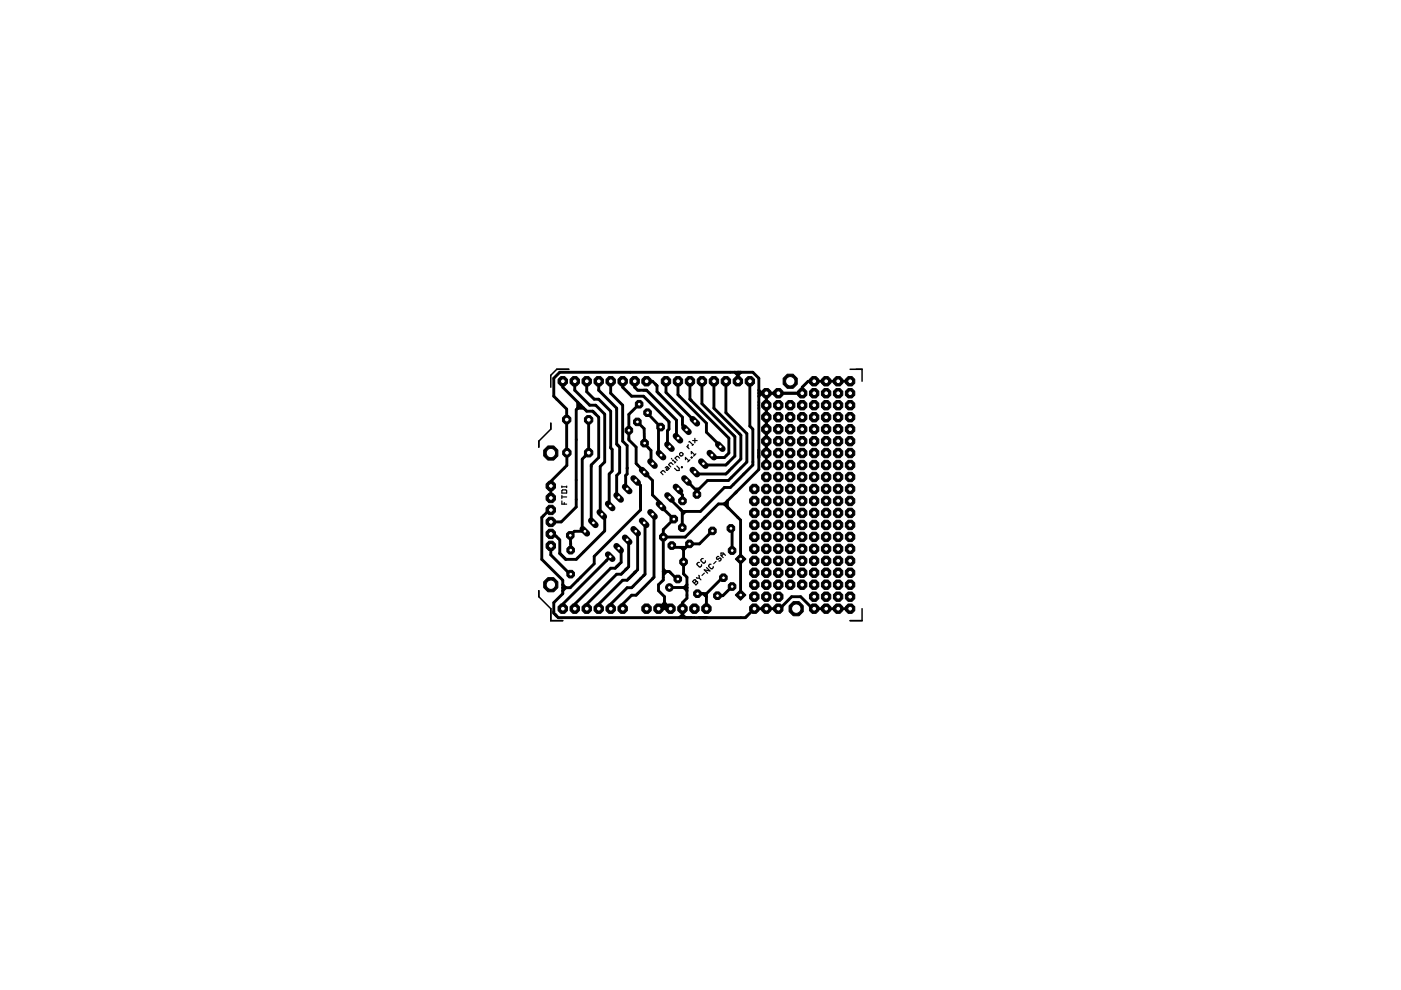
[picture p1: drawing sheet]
<svg xmlns="http://www.w3.org/2000/svg" width="297mm" height="210mm" viewBox="0 0 297 210" stroke-linecap="round" stroke-linejoin="round" font-family="sans-serif">
<g fill="none" stroke="#000" stroke-width=".25">
<path d="M141.6 99.1l-.3 .4v.2h.2l.4-.4-.4-.3-.5 .2M142.3 97.2l.2 .1M142.6 97.7l.1-.1 .5 .4M142.7 98.5l-.4-.4h-.2l-.3 .4 .4 .5M143.3 97.9l-.3 .3M143.5 98.8l.5 .5v.5h-.5l-.5-.5M144.1 96.2l.4-.3 .3 .3v.2l-.5 .3-.2-.3zM144.1 97.1l-.4-.3h-.2l-.4 .3 .5 .5M144.6 98.9l.1 .2-.1 .1zM145.3 97.5v-.5l.7 .7M145.6 94.7l.5 .4M146 94.3l-.2 .6"/>
<path d="M146 93.7l.2-.1 .7 .7M146.3 97.5l-.5 .4M146.6 96.2v-.5l.7 .8M146.6 96.9l.2 .1-.2 .1-.1-.1zM146.9 93.4h.9M147 94.2l-.2 .2M147.3 92.9v1M147.5 96.2l-.5 .5M119.1 106.2v.7h1M119.1 103v.4M119.1 104l.2-.1h.7l.1 .1v.5h-1zM119.1 105v.7"/>
<path d="M119.1 105.4h1M119.1 103.2h1M119.6 106.6v.3M120.1 103v.4M141.1 100.2l-.4-.4h-.2l-.4 .4 .5 .4M148.3 119.3h-.3l-.2 .4 .5 .5 .4-.2v-.3M149.1 118.4h-.3l-.2 .5 .5 .5 .5-.3v-.2M150.7 119.6h-.2l-.2 .5 .4 .5 .5-.2v-.3M151.8 119l-.5 .5M152.4 118h-.3l-.2 .2 .1 .4 .5-.3 .4 .1v.3l-.5 .2M153.5 117.4l-.5 .5M153.8 117.8l-.5-.5h-.4v.5l.4 .4"/>
<path d="M147.2 122.9h.2l.2 .4 .3 .1v.3l-.3 .3-.8-.7zM147.6 123.3l-.4 .4M147.7 122.5l.6 .1M148.1 122l.2 .6M148.3 122.6l.3 .3M149.3 121.5l-.5 .5M149.8 120.3l.7 .8-1.2-.3 .7 .7"/>
</g>
<g fill="none" stroke="#000" stroke-width=".61">
<path d="M155.8 78.9l.6 .7 .7-.7M156.4 78.9v1.9M119.3 80.8v1.3l3.8 3.8M120.1 95.9l.1 .1M121.9 80.8v1.9l3.1 3.2h1.3l1.9 1.9v10.2l-.9 .9v9.5l.3 .4v.3h-.4l1 .9v2.6l-6 6h-2.2l-1.3-1.3v-2.8l-1.3-1.3h-.6M122.5 85.3v1.3h1.3M123.1 85.9l1.3 1.3h1.3l1.2 1.3v8.5l-1.6 1.6v11.7l.5 .5M123.1 85.9l-.9 1v20.6l-3.2 3.2h-2.2M124.4 80.8v2.3l1.6 1.5h.9l2.6 2.6v7.8l.3 .3v4.6l-.6 .6v6.3l.2 .5M124.8 89v7l-1.4 1.3v14.8l.6 .5h-2.2l-.9 .9 .1 3.1M126.9 80.8v1.9l3.8 3.9v7.6l.7 .6v5.4l-.7 .6v4.5l.5 .2M129.5 80.8v2.6l2.5 2.5v7.6l1 1v6l-.3 .3v2.6l.3 .3"/>
<path d="M132 80.8v1.3l1.9 1.9h2.5l5.4 5.4v1.6l-.3 .3v3.2l.4 .2M133 99.3h.1M134.6 80.8v1.3l.6 .6h1.9l6.3 6.4v3.5l.3 .3M135.1 89.5l1.5 1.4 .1 3.1 1.3 1.5v2.5l.3 .3M135.5 85.7l-2.2 2.2v5.4l1.6 1.5v3.5l3.4 3.6v3l1.8 1.8v.7l2.8 2.7-2.3 2.2v10.7l-1 1v1.2l1.3 1.3v1.9M137.1 80.8h1.2l1 1v1.3l5.4 5.4v1.5l.6 .7v.3l.2 .1M137.3 87.5l2.8 3.1-.5 .4v5.1l.5 .4M141.2 80.8v2.4l6.1 6.1M143.7 80.8v2.9l6.1 6v1.9l2.9 3.1M146.3 80.8v3.8l8.2 8.3v3.2l-.9 .9h-2.2l-.5-.5M148.8 80.8v4.8l7 7v4.1l-1.9 1.9h-4.4l-.4-.3M151.4 80.8v5.8l5.7 5.7v5l-3.2 3.2h-6l-.6-.4"/>
<path d="M153.9 80.8v6.7l4.4 4.4v6.1l-3.9 3.9h-4.4l-2.2 2.2M159 80.8v9.6l.6 .6v7.6l-4.7 4.8h-1.3l-5.1 5h-3.8M160.9 82.7l.6 .7-.6 .6M162.5 83.4v15.2M180.2 80.8h-8.9l-1.2 1.3v1.3h-9.2M116.8 108.1h-.3l-1.6 1.6v8.9l4.4 4.4v2.9l-1.9 1.9v2.2l1 1h39.6l1.9-1.9h5.8v-.4l2.2-2.2h1.9l2.5 2.6h7.9M116.8 115.7v1.9l4.2 4.1M116.8 105.6v-3.5l3.4-3.4-.1-12-2.7-2.7v-3.8l1.3-1.3h40.9l1.3 1.3v19.3l-7.3 7.3M128.5 118.9l-9.2 9.2v1M128.5 118.9h.1M129.4 118l-.9 .9M131.2 116.2l.5 .5v2.5l-1.3 1.3h-.9l-7.6 7.6v1"/>
<path d="M133 114.4l.3 .4v5.4l-1.6 1.6h-1l-6.3 6.3v1M133 103.7h.1M134.8 112.6l.4 .3v7.9l-2.2 2.2h-1l-5.1 5.1v1M134.8 101.9l1 1v5.2l-9.8 9.9v1.5l-5.1 5.1h-1.6M136.6 110.8l.2 .5v10.5l-2.9 2.8h-.9l-3.5 3.5v1M138.3 109.1l.4 .3v13l-.4 .3M141.9 105.5v.2l2.3 2.2M142.4 115.7l.4 .4h2.5M143.7 103.7v.3l1 .9v1.3M144.2 107.9l.5 .5M144.2 107.9l.5 .5v3.5M144.4 116.1l.5 .5"/>
<path d="M144.7 108.4l.2 .2M144.9 116.6v5.1l.7 .7v4.4l-.9 1v3.2M145.3 108.4l-.6 .7M145.5 101.9l2.3 2.2M147.6 103.7h.6M147.8 104.1v.7M151 112.6l-2.7 2.7h-2.1l-1.3 1.3M153.6 106.8l3.4 3.5v15.9M153.6 106.8h-1.3l-7 7.1h-4.7M154.2 106.2v1.3M155 112l.2 .3v4.4M119.3 124l.7 .6-.7 .6"/>
<path d="M136.6 122l-.2 .1M138.3 122.7l-3.4 3.5h-1l-1.9 1.9v1M138.3 122.7h.1M140.3 128.4l.6-.6 1.3 1.3h-2.6M140.6 121.2h1.3l1.6 1.6h.2M140.9 128.4l-.6 .7v-.4l-.4-.3h1.9v.3M140.9 128.4l.6 .7M141.9 124.6h3.7M144.1 131l.6-.7 .6 .7M145.6 124l-.6 .6 .6 .6M147.9 125.9h1.9v3.2M149.1 125.9l.7 .6"/>
<path d="M153.4 122.5h-.2l-3.7 3.7M155.2 124.4l-1.9 1.9h-1.2"/>
</g>
<path d="M120.6 78.3h-2.6l-1.2 1.3v2.5M180.2 78.3h2.6v2.5M116.8 89.7v1.3l-2.6 2.5v1.3M114.2 125.2v1.3l2.6 2.6v2.5h2.5M182.8 129.1v2.5h-2.6" fill="none" stroke="#000" stroke-width=".32"/>
<path d="M141.2 121.1l-.6-.6v1.6l.9-1" fill="none" stroke="#000" stroke-width=".42"/>
<path d="M123.5 112.2l1 .9" fill="none" stroke="#000" stroke-width="1.3"/>
<circle cx="124" cy="112.6" r=".4" fill="#fff" stroke="#000" stroke-width=".21"/>
<path d="M125.3 110.4l1 .9" fill="none" stroke="#000" stroke-width="1.3"/>
<circle cx="125.8" cy="110.8" r=".4" fill="#fff" stroke="#000" stroke-width=".21"/>
<path d="M127.1 108.6l1 .9" fill="none" stroke="#000" stroke-width="1.3"/>
<circle cx="127.6" cy="109.1" r=".4" fill="#fff" stroke="#000" stroke-width=".21"/>
<path d="M128.9 106.8l.9 .9" fill="none" stroke="#000" stroke-width="1.3"/>
<circle cx="129.4" cy="107.3" r=".4" fill="#fff" stroke="#000" stroke-width=".21"/>
<path d="M130.7 105l.9 .9" fill="none" stroke="#000" stroke-width="1.3"/>
<circle cx="131.2" cy="105.5" r=".4" fill="#fff" stroke="#000" stroke-width=".21"/>
<path d="M132.5 103.2l.9 .9" fill="none" stroke="#000" stroke-width="1.3"/>
<circle cx="133" cy="103.7" r=".4" fill="#fff" stroke="#000" stroke-width=".21"/>
<path d="M134.3 101.4l.9 .9" fill="none" stroke="#000" stroke-width="1.3"/>
<circle cx="134.8" cy="101.9" r=".4" fill="#fff" stroke="#000" stroke-width=".21"/>
<path d="M136.1 99.6l.9 1" fill="none" stroke="#000" stroke-width="1.3"/>
<circle cx="136.6" cy="100.1" r=".4" fill="#fff" stroke="#000" stroke-width=".21"/>
<path d="M137.9 97.8l.9 1" fill="none" stroke="#000" stroke-width="1.3"/>
<circle cx="138.4" cy="98.3" r=".4" fill="#fff" stroke="#000" stroke-width=".21"/>
<path d="M139.7 96l.9 1" fill="none" stroke="#000" stroke-width="1.3"/>
<circle cx="140.2" cy="96.5" r=".4" fill="#fff" stroke="#000" stroke-width=".21"/>
<path d="M141.5 94.2l.9 1" fill="none" stroke="#000" stroke-width="1.3"/>
<circle cx="142" cy="94.7" r=".4" fill="#fff" stroke="#000" stroke-width=".21"/>
<path d="M143.3 92.4l.9 1" fill="none" stroke="#000" stroke-width="1.3"/>
<circle cx="143.8" cy="92.9" r=".4" fill="#fff" stroke="#000" stroke-width=".21"/>
<path d="M145.1 90.7l.9 .9" fill="none" stroke="#000" stroke-width="1.3"/>
<circle cx="145.6" cy="91.1" r=".4" fill="#fff" stroke="#000" stroke-width=".21"/>
<path d="M146.9 88.9l.9 .9" fill="none" stroke="#000" stroke-width="1.3"/>
<circle cx="147.3" cy="89.3" r=".4" fill="#fff" stroke="#000" stroke-width=".21"/>
<path d="M152.3 94.2l.9 1" fill="none" stroke="#000" stroke-width="1.3"/>
<circle cx="152.7" cy="94.7" r=".4" fill="#fff" stroke="#000" stroke-width=".21"/>
<path d="M150.5 96l.9 1" fill="none" stroke="#000" stroke-width="1.3"/>
<circle cx="150.9" cy="96.5" r=".4" fill="#fff" stroke="#000" stroke-width=".21"/>
<path d="M148.7 97.8l.9 1" fill="none" stroke="#000" stroke-width="1.3"/>
<circle cx="149.1" cy="98.3" r=".4" fill="#fff" stroke="#000" stroke-width=".21"/>
<path d="M146.9 99.6l.9 1" fill="none" stroke="#000" stroke-width="1.3"/>
<circle cx="147.3" cy="100.1" r=".4" fill="#fff" stroke="#000" stroke-width=".21"/>
<path d="M145.1 101.4l.9 .9" fill="none" stroke="#000" stroke-width="1.3"/>
<circle cx="145.6" cy="101.9" r=".4" fill="#fff" stroke="#000" stroke-width=".21"/>
<path d="M143.3 103.2l.9 .9" fill="none" stroke="#000" stroke-width="1.3"/>
<circle cx="143.8" cy="103.7" r=".4" fill="#fff" stroke="#000" stroke-width=".21"/>
<path d="M141.5 105l.9 .9" fill="none" stroke="#000" stroke-width="1.3"/>
<circle cx="142" cy="105.5" r=".4" fill="#fff" stroke="#000" stroke-width=".21"/>
<path d="M139.7 106.8l.9 .9" fill="none" stroke="#000" stroke-width="1.3"/>
<circle cx="140.2" cy="107.3" r=".4" fill="#fff" stroke="#000" stroke-width=".21"/>
<path d="M137.9 108.6l.9 .9" fill="none" stroke="#000" stroke-width="1.3"/>
<circle cx="138.4" cy="109.1" r=".4" fill="#fff" stroke="#000" stroke-width=".21"/>
<path d="M136.1 110.4l.9 .9" fill="none" stroke="#000" stroke-width="1.3"/>
<circle cx="136.6" cy="110.8" r=".4" fill="#fff" stroke="#000" stroke-width=".21"/>
<path d="M134.3 112.2l.9 .9" fill="none" stroke="#000" stroke-width="1.3"/>
<circle cx="134.8" cy="112.6" r=".4" fill="#fff" stroke="#000" stroke-width=".21"/>
<path d="M132.5 114l.9 .9" fill="none" stroke="#000" stroke-width="1.3"/>
<circle cx="133" cy="114.4" r=".4" fill="#fff" stroke="#000" stroke-width=".21"/>
<path d="M130.7 115.8l.9 .9" fill="none" stroke="#000" stroke-width="1.3"/>
<circle cx="131.2" cy="116.2" r=".4" fill="#fff" stroke="#000" stroke-width=".21"/>
<path d="M128.9 117.6l.9 .9" fill="none" stroke="#000" stroke-width="1.3"/>
<circle cx="129.4" cy="118" r=".4" fill="#fff" stroke="#000" stroke-width=".21"/>
<circle cx="119.3" cy="129.1" r="1.07" fill="#000" stroke="#000" stroke-width=".21"/>
<circle cx="119.3" cy="129.1" r=".51" fill="#fff" stroke="#000" stroke-width=".21"/>
<circle cx="121.9" cy="129.1" r="1.07" fill="#000" stroke="#000" stroke-width=".21"/>
<circle cx="121.9" cy="129.1" r=".51" fill="#fff" stroke="#000" stroke-width=".21"/>
<circle cx="124.4" cy="129.1" r="1.07" fill="#000" stroke="#000" stroke-width=".21"/>
<circle cx="124.4" cy="129.1" r=".51" fill="#fff" stroke="#000" stroke-width=".21"/>
<circle cx="126.9" cy="129.1" r="1.07" fill="#000" stroke="#000" stroke-width=".21"/>
<circle cx="127" cy="129.1" r=".51" fill="#fff" stroke="#000" stroke-width=".21"/>
<circle cx="129.5" cy="129.1" r="1.07" fill="#000" stroke="#000" stroke-width=".21"/>
<circle cx="129.5" cy="129.1" r=".51" fill="#fff" stroke="#000" stroke-width=".21"/>
<circle cx="132" cy="129.1" r="1.07" fill="#000" stroke="#000" stroke-width=".21"/>
<circle cx="132" cy="129.1" r=".51" fill="#fff" stroke="#000" stroke-width=".21"/>
<circle cx="119.3" cy="80.8" r="1.07" fill="#000" stroke="#000" stroke-width=".21"/>
<circle cx="119.3" cy="80.8" r=".51" fill="#fff" stroke="#000" stroke-width=".21"/>
<circle cx="121.9" cy="80.8" r="1.07" fill="#000" stroke="#000" stroke-width=".21"/>
<circle cx="121.9" cy="80.8" r=".51" fill="#fff" stroke="#000" stroke-width=".21"/>
<circle cx="124.4" cy="80.8" r="1.07" fill="#000" stroke="#000" stroke-width=".21"/>
<circle cx="124.4" cy="80.8" r=".51" fill="#fff" stroke="#000" stroke-width=".21"/>
<circle cx="126.9" cy="80.8" r="1.07" fill="#000" stroke="#000" stroke-width=".21"/>
<circle cx="127" cy="80.8" r=".51" fill="#fff" stroke="#000" stroke-width=".21"/>
<circle cx="129.5" cy="80.8" r="1.07" fill="#000" stroke="#000" stroke-width=".21"/>
<circle cx="129.5" cy="80.8" r=".51" fill="#fff" stroke="#000" stroke-width=".21"/>
<circle cx="132" cy="80.8" r="1.07" fill="#000" stroke="#000" stroke-width=".21"/>
<circle cx="132" cy="80.8" r=".51" fill="#fff" stroke="#000" stroke-width=".21"/>
<circle cx="134.6" cy="80.8" r="1.07" fill="#000" stroke="#000" stroke-width=".21"/>
<circle cx="134.6" cy="80.8" r=".51" fill="#fff" stroke="#000" stroke-width=".21"/>
<circle cx="137.1" cy="80.8" r="1.07" fill="#000" stroke="#000" stroke-width=".21"/>
<circle cx="137.1" cy="80.8" r=".51" fill="#fff" stroke="#000" stroke-width=".21"/>
<circle cx="141.2" cy="80.8" r="1.07" fill="#000" stroke="#000" stroke-width=".21"/>
<circle cx="141.2" cy="80.8" r=".51" fill="#fff" stroke="#000" stroke-width=".21"/>
<circle cx="143.7" cy="80.8" r="1.07" fill="#000" stroke="#000" stroke-width=".21"/>
<circle cx="143.8" cy="80.8" r=".51" fill="#fff" stroke="#000" stroke-width=".21"/>
<circle cx="146.3" cy="80.8" r="1.07" fill="#000" stroke="#000" stroke-width=".21"/>
<circle cx="146.3" cy="80.8" r=".51" fill="#fff" stroke="#000" stroke-width=".21"/>
<circle cx="148.8" cy="80.8" r="1.07" fill="#000" stroke="#000" stroke-width=".21"/>
<circle cx="148.8" cy="80.8" r=".51" fill="#fff" stroke="#000" stroke-width=".21"/>
<circle cx="151.4" cy="80.8" r="1.07" fill="#000" stroke="#000" stroke-width=".21"/>
<circle cx="151.4" cy="80.8" r=".51" fill="#fff" stroke="#000" stroke-width=".21"/>
<circle cx="153.9" cy="80.8" r="1.07" fill="#000" stroke="#000" stroke-width=".21"/>
<circle cx="153.9" cy="80.8" r=".51" fill="#fff" stroke="#000" stroke-width=".21"/>
<circle cx="156.4" cy="80.8" r="1.07" fill="#000" stroke="#000" stroke-width=".21"/>
<circle cx="156.5" cy="80.8" r=".51" fill="#fff" stroke="#000" stroke-width=".21"/>
<circle cx="159" cy="80.8" r="1.07" fill="#000" stroke="#000" stroke-width=".21"/>
<circle cx="159" cy="80.8" r=".51" fill="#fff" stroke="#000" stroke-width=".21"/>
<circle cx="149.8" cy="129.1" r="1.07" fill="#000" stroke="#000" stroke-width=".21"/>
<circle cx="149.8" cy="129.1" r=".51" fill="#fff" stroke="#000" stroke-width=".21"/>
<circle cx="147.2" cy="129.1" r="1.07" fill="#000" stroke="#000" stroke-width=".21"/>
<circle cx="147.3" cy="129.1" r=".51" fill="#fff" stroke="#000" stroke-width=".21"/>
<circle cx="144.7" cy="129.1" r="1.07" fill="#000" stroke="#000" stroke-width=".21"/>
<circle cx="144.7" cy="129.1" r=".51" fill="#fff" stroke="#000" stroke-width=".21"/>
<circle cx="142.2" cy="129.1" r="1.07" fill="#000" stroke="#000" stroke-width=".21"/>
<circle cx="142.2" cy="129.1" r=".51" fill="#fff" stroke="#000" stroke-width=".21"/>
<circle cx="139.6" cy="129.1" r="1.07" fill="#000" stroke="#000" stroke-width=".21"/>
<circle cx="139.6" cy="129.1" r=".51" fill="#fff" stroke="#000" stroke-width=".21"/>
<circle cx="137.1" cy="129.1" r="1.07" fill="#000" stroke="#000" stroke-width=".21"/>
<circle cx="137.1" cy="129.1" r=".51" fill="#fff" stroke="#000" stroke-width=".21"/>
<circle cx="116.8" cy="103" r="1.07" fill="#000" stroke="#000" stroke-width=".21"/>
<circle cx="116.8" cy="103" r=".51" fill="#fff" stroke="#000" stroke-width=".21"/>
<circle cx="116.8" cy="105.6" r="1.07" fill="#000" stroke="#000" stroke-width=".21"/>
<circle cx="116.8" cy="105.6" r=".51" fill="#fff" stroke="#000" stroke-width=".21"/>
<circle cx="116.8" cy="108.1" r="1.07" fill="#000" stroke="#000" stroke-width=".21"/>
<circle cx="116.8" cy="108.1" r=".51" fill="#fff" stroke="#000" stroke-width=".21"/>
<circle cx="116.8" cy="110.7" r="1.07" fill="#000" stroke="#000" stroke-width=".21"/>
<circle cx="116.8" cy="110.7" r=".51" fill="#fff" stroke="#000" stroke-width=".21"/>
<circle cx="116.8" cy="113.2" r="1.07" fill="#000" stroke="#000" stroke-width=".21"/>
<circle cx="116.8" cy="113.2" r=".51" fill="#fff" stroke="#000" stroke-width=".21"/>
<circle cx="116.8" cy="115.7" r="1.07" fill="#000" stroke="#000" stroke-width=".21"/>
<circle cx="116.8" cy="115.7" r=".51" fill="#fff" stroke="#000" stroke-width=".21"/>
<circle cx="155" cy="112" r=".87" fill="#000" stroke="#000" stroke-width=".21"/>
<circle cx="155" cy="112" r=".4" fill="#fff" stroke="#000" stroke-width=".21"/>
<circle cx="147.8" cy="104.8" r=".87" fill="#000" stroke="#000" stroke-width=".21"/>
<circle cx="147.8" cy="104.8" r=".4" fill="#fff" stroke="#000" stroke-width=".21"/>
<circle cx="155.2" cy="116.7" r=".87" fill="#000" stroke="#000" stroke-width=".21"/>
<circle cx="155.2" cy="116.7" r=".4" fill="#fff" stroke="#000" stroke-width=".21"/>
<path d="M155.9 118.5l1.1-1.1 1.2 1.1-1.2 1.2z" fill="#000" stroke="#000" stroke-width=".21"/>
<circle cx="157" cy="118.5" r=".4" fill="#fff" stroke="#000" stroke-width=".21"/>
<circle cx="120.1" cy="89" r=".96" fill="#000" stroke="#000" stroke-width=".21"/>
<circle cx="120.2" cy="89" r=".51" fill="#fff" stroke="#000" stroke-width=".21"/>
<circle cx="120.2" cy="96" r=".96" fill="#000" stroke="#000" stroke-width=".21"/>
<circle cx="120.2" cy="96" r=".51" fill="#fff" stroke="#000" stroke-width=".21"/>
<circle cx="124.8" cy="89" r=".96" fill="#000" stroke="#000" stroke-width=".21"/>
<circle cx="124.8" cy="89" r=".51" fill="#fff" stroke="#000" stroke-width=".21"/>
<circle cx="124.8" cy="96" r=".96" fill="#000" stroke="#000" stroke-width=".21"/>
<circle cx="124.8" cy="96" r=".51" fill="#fff" stroke="#000" stroke-width=".21"/>
<circle cx="153.4" cy="122.5" r=".87" fill="#000" stroke="#000" stroke-width=".21"/>
<circle cx="153.4" cy="122.5" r=".4" fill="#fff" stroke="#000" stroke-width=".21"/>
<circle cx="146.2" cy="115.3" r=".87" fill="#000" stroke="#000" stroke-width=".21"/>
<circle cx="146.2" cy="115.3" r=".4" fill="#fff" stroke="#000" stroke-width=".21"/>
<circle cx="144.7" cy="111.9" r=".87" fill="#000" stroke="#000" stroke-width=".21"/>
<circle cx="144.7" cy="111.9" r=".4" fill="#fff" stroke="#000" stroke-width=".21"/>
<circle cx="142.9" cy="110.1" r=".87" fill="#000" stroke="#000" stroke-width=".21"/>
<circle cx="142.9" cy="110.1" r=".4" fill="#fff" stroke="#000" stroke-width=".21"/>
<circle cx="140.1" cy="90.6" r=".87" fill="#000" stroke="#000" stroke-width=".21"/>
<circle cx="140.1" cy="90.6" r=".4" fill="#fff" stroke="#000" stroke-width=".21"/>
<circle cx="136.7" cy="94" r=".87" fill="#000" stroke="#000" stroke-width=".21"/>
<circle cx="136.7" cy="94" r=".4" fill="#fff" stroke="#000" stroke-width=".21"/>
<circle cx="137.3" cy="87.5" r=".87" fill="#000" stroke="#000" stroke-width=".21"/>
<circle cx="137.3" cy="87.5" r=".4" fill="#fff" stroke="#000" stroke-width=".21"/>
<circle cx="135.5" cy="85.7" r=".87" fill="#000" stroke="#000" stroke-width=".21"/>
<circle cx="135.5" cy="85.7" r=".4" fill="#fff" stroke="#000" stroke-width=".21"/>
<circle cx="135.1" cy="89.5" r=".87" fill="#000" stroke="#000" stroke-width=".21"/>
<circle cx="135.1" cy="89.5" r=".4" fill="#fff" stroke="#000" stroke-width=".21"/>
<circle cx="133.3" cy="91.2" r=".87" fill="#000" stroke="#000" stroke-width=".21"/>
<circle cx="133.3" cy="91.2" r=".4" fill="#fff" stroke="#000" stroke-width=".21"/>
<circle cx="152.1" cy="126.3" r=".87" fill="#000" stroke="#000" stroke-width=".21"/>
<circle cx="152.1" cy="126.3" r=".4" fill="#fff" stroke="#000" stroke-width=".21"/>
<circle cx="144.9" cy="119.1" r=".87" fill="#000" stroke="#000" stroke-width=".21"/>
<circle cx="144.9" cy="119.1" r=".4" fill="#fff" stroke="#000" stroke-width=".21"/>
<circle cx="155.2" cy="124.4" r=".87" fill="#000" stroke="#000" stroke-width=".21"/>
<circle cx="155.2" cy="124.4" r=".4" fill="#fff" stroke="#000" stroke-width=".21"/>
<path d="M157 125l1.2 1.2-1.2 1.1-1.1-1.1z" fill="#000" stroke="#000" stroke-width=".21"/>
<circle cx="157" cy="126.2" r=".4" fill="#fff" stroke="#000" stroke-width=".21"/>
<circle cx="142.4" cy="115.7" r=".87" fill="#000" stroke="#000" stroke-width=".21"/>
<circle cx="142.5" cy="115.7" r=".4" fill="#fff" stroke="#000" stroke-width=".21"/>
<circle cx="140.6" cy="113.9" r=".87" fill="#000" stroke="#000" stroke-width=".21"/>
<circle cx="140.7" cy="113.9" r=".4" fill="#fff" stroke="#000" stroke-width=".21"/>
<circle cx="143.7" cy="122.8" r=".87" fill="#000" stroke="#000" stroke-width=".21"/>
<circle cx="143.7" cy="122.8" r=".4" fill="#fff" stroke="#000" stroke-width=".21"/>
<circle cx="141.9" cy="124.6" r=".8" fill="#000" stroke="#000" stroke-width=".21"/>
<circle cx="141.9" cy="124.6" r=".4" fill="#fff" stroke="#000" stroke-width=".21"/>
<circle cx="121" cy="121.7" r=".87" fill="#000" stroke="#000" stroke-width=".21"/>
<circle cx="121" cy="121.7" r=".4" fill="#fff" stroke="#000" stroke-width=".21"/>
<circle cx="121" cy="116.6" r=".87" fill="#000" stroke="#000" stroke-width=".21"/>
<circle cx="121" cy="116.6" r=".4" fill="#fff" stroke="#000" stroke-width=".21"/>
<circle cx="147.9" cy="125.9" r=".87" fill="#000" stroke="#000" stroke-width=".21"/>
<circle cx="147.9" cy="125.9" r=".4" fill="#fff" stroke="#000" stroke-width=".21"/>
<circle cx="120.9" cy="113.5" r=".87" fill="#000" stroke="#000" stroke-width=".21"/>
<circle cx="120.9" cy="113.5" r=".4" fill="#fff" stroke="#000" stroke-width=".21"/>
<circle cx="167.5" cy="80.8" r="1.62" fill="#000" stroke="#000" stroke-width=".21"/>
<circle cx="167.6" cy="80.8" r=".99" fill="#fff" stroke="#000" stroke-width=".21"/>
<circle cx="116.8" cy="96.1" r="1.62" fill="#000" stroke="#000" stroke-width=".21"/>
<circle cx="116.8" cy="96.1" r=".99" fill="#fff" stroke="#000" stroke-width=".21"/>
<circle cx="168.8" cy="129.1" r="1.62" fill="#000" stroke="#000" stroke-width=".21"/>
<circle cx="168.8" cy="129.1" r=".99" fill="#fff" stroke="#000" stroke-width=".21"/>
<circle cx="116.8" cy="124" r="1.62" fill="#000" stroke="#000" stroke-width=".21"/>
<circle cx="116.8" cy="124" r=".99" fill="#fff" stroke="#000" stroke-width=".21"/>
<circle cx="144.7" cy="106.2" r=".87" fill="#000" stroke="#000" stroke-width=".21"/>
<circle cx="144.7" cy="106.2" r=".4" fill="#fff" stroke="#000" stroke-width=".21"/>
<circle cx="151" cy="112.6" r=".87" fill="#000" stroke="#000" stroke-width=".21"/>
<circle cx="151.1" cy="112.6" r=".4" fill="#fff" stroke="#000" stroke-width=".21"/>
<circle cx="159.9" cy="129.1" r="1.07" fill="#000" stroke="#000" stroke-width=".21"/>
<circle cx="160" cy="129.1" r=".51" fill="#fff" stroke="#000" stroke-width=".21"/>
<circle cx="162.5" cy="129.1" r="1.07" fill="#000" stroke="#000" stroke-width=".21"/>
<circle cx="162.5" cy="129.1" r=".51" fill="#fff" stroke="#000" stroke-width=".21"/>
<circle cx="165" cy="129.1" r="1.07" fill="#000" stroke="#000" stroke-width=".21"/>
<circle cx="165" cy="129.1" r=".51" fill="#fff" stroke="#000" stroke-width=".21"/>
<circle cx="172.6" cy="129.1" r="1.07" fill="#000" stroke="#000" stroke-width=".21"/>
<circle cx="172.6" cy="129.1" r=".51" fill="#fff" stroke="#000" stroke-width=".21"/>
<circle cx="175.2" cy="129.1" r="1.07" fill="#000" stroke="#000" stroke-width=".21"/>
<circle cx="175.2" cy="129.1" r=".51" fill="#fff" stroke="#000" stroke-width=".21"/>
<circle cx="177.7" cy="129.1" r="1.07" fill="#000" stroke="#000" stroke-width=".21"/>
<circle cx="177.7" cy="129.1" r=".51" fill="#fff" stroke="#000" stroke-width=".21"/>
<circle cx="180.2" cy="129.1" r="1.07" fill="#000" stroke="#000" stroke-width=".21"/>
<circle cx="180.3" cy="129.1" r=".51" fill="#fff" stroke="#000" stroke-width=".21"/>
<circle cx="180.2" cy="83.4" r="1.07" fill="#000" stroke="#000" stroke-width=".21"/>
<circle cx="180.3" cy="83.4" r=".51" fill="#fff" stroke="#000" stroke-width=".21"/>
<circle cx="177.7" cy="83.4" r="1.07" fill="#000" stroke="#000" stroke-width=".21"/>
<circle cx="177.7" cy="83.4" r=".51" fill="#fff" stroke="#000" stroke-width=".21"/>
<circle cx="170.1" cy="83.4" r="1.07" fill="#000" stroke="#000" stroke-width=".21"/>
<circle cx="170.1" cy="83.4" r=".51" fill="#fff" stroke="#000" stroke-width=".21"/>
<circle cx="165" cy="83.4" r="1.07" fill="#000" stroke="#000" stroke-width=".21"/>
<circle cx="165" cy="83.4" r=".51" fill="#fff" stroke="#000" stroke-width=".21"/>
<circle cx="162.5" cy="83.4" r="1.07" fill="#000" stroke="#000" stroke-width=".21"/>
<circle cx="162.5" cy="83.4" r=".51" fill="#fff" stroke="#000" stroke-width=".21"/>
<circle cx="180.2" cy="85.9" r="1.07" fill="#000" stroke="#000" stroke-width=".21"/>
<circle cx="180.3" cy="85.9" r=".51" fill="#fff" stroke="#000" stroke-width=".21"/>
<circle cx="177.7" cy="85.9" r="1.07" fill="#000" stroke="#000" stroke-width=".21"/>
<circle cx="177.7" cy="85.9" r=".51" fill="#fff" stroke="#000" stroke-width=".21"/>
<circle cx="175.2" cy="85.9" r="1.07" fill="#000" stroke="#000" stroke-width=".21"/>
<circle cx="175.2" cy="85.9" r=".51" fill="#fff" stroke="#000" stroke-width=".21"/>
<circle cx="165" cy="88.5" r="1.07" fill="#000" stroke="#000" stroke-width=".21"/>
<circle cx="165" cy="88.5" r=".51" fill="#fff" stroke="#000" stroke-width=".21"/>
<circle cx="167.5" cy="88.5" r="1.07" fill="#000" stroke="#000" stroke-width=".21"/>
<circle cx="167.6" cy="88.5" r=".51" fill="#fff" stroke="#000" stroke-width=".21"/>
<circle cx="170.1" cy="88.5" r="1.07" fill="#000" stroke="#000" stroke-width=".21"/>
<circle cx="170.1" cy="88.5" r=".51" fill="#fff" stroke="#000" stroke-width=".21"/>
<circle cx="172.6" cy="88.5" r="1.07" fill="#000" stroke="#000" stroke-width=".21"/>
<circle cx="172.6" cy="88.5" r=".51" fill="#fff" stroke="#000" stroke-width=".21"/>
<circle cx="175.2" cy="88.5" r="1.07" fill="#000" stroke="#000" stroke-width=".21"/>
<circle cx="175.2" cy="88.5" r=".51" fill="#fff" stroke="#000" stroke-width=".21"/>
<circle cx="177.7" cy="88.5" r="1.07" fill="#000" stroke="#000" stroke-width=".21"/>
<circle cx="177.7" cy="88.5" r=".51" fill="#fff" stroke="#000" stroke-width=".21"/>
<circle cx="180.2" cy="88.5" r="1.07" fill="#000" stroke="#000" stroke-width=".21"/>
<circle cx="180.3" cy="88.5" r=".51" fill="#fff" stroke="#000" stroke-width=".21"/>
<circle cx="180.2" cy="91" r="1.07" fill="#000" stroke="#000" stroke-width=".21"/>
<circle cx="180.3" cy="91" r=".51" fill="#fff" stroke="#000" stroke-width=".21"/>
<circle cx="177.7" cy="91" r="1.07" fill="#000" stroke="#000" stroke-width=".21"/>
<circle cx="177.7" cy="91" r=".51" fill="#fff" stroke="#000" stroke-width=".21"/>
<circle cx="175.2" cy="91" r="1.07" fill="#000" stroke="#000" stroke-width=".21"/>
<circle cx="175.2" cy="91" r=".51" fill="#fff" stroke="#000" stroke-width=".21"/>
<circle cx="172.6" cy="91" r="1.07" fill="#000" stroke="#000" stroke-width=".21"/>
<circle cx="172.6" cy="91" r=".51" fill="#fff" stroke="#000" stroke-width=".21"/>
<circle cx="170.1" cy="91" r="1.07" fill="#000" stroke="#000" stroke-width=".21"/>
<circle cx="170.1" cy="91" r=".51" fill="#fff" stroke="#000" stroke-width=".21"/>
<circle cx="167.5" cy="91" r="1.07" fill="#000" stroke="#000" stroke-width=".21"/>
<circle cx="167.6" cy="91" r=".51" fill="#fff" stroke="#000" stroke-width=".21"/>
<circle cx="165" cy="91" r="1.07" fill="#000" stroke="#000" stroke-width=".21"/>
<circle cx="165" cy="91" r=".51" fill="#fff" stroke="#000" stroke-width=".21"/>
<circle cx="165" cy="93.5" r="1.07" fill="#000" stroke="#000" stroke-width=".21"/>
<circle cx="165" cy="93.5" r=".51" fill="#fff" stroke="#000" stroke-width=".21"/>
<circle cx="167.5" cy="93.5" r="1.07" fill="#000" stroke="#000" stroke-width=".21"/>
<circle cx="167.6" cy="93.5" r=".51" fill="#fff" stroke="#000" stroke-width=".21"/>
<circle cx="170.1" cy="93.5" r="1.07" fill="#000" stroke="#000" stroke-width=".21"/>
<circle cx="170.1" cy="93.5" r=".51" fill="#fff" stroke="#000" stroke-width=".21"/>
<circle cx="172.6" cy="93.5" r="1.07" fill="#000" stroke="#000" stroke-width=".21"/>
<circle cx="172.6" cy="93.5" r=".51" fill="#fff" stroke="#000" stroke-width=".21"/>
<circle cx="175.2" cy="93.5" r="1.07" fill="#000" stroke="#000" stroke-width=".21"/>
<circle cx="175.2" cy="93.5" r=".51" fill="#fff" stroke="#000" stroke-width=".21"/>
<circle cx="177.7" cy="93.5" r="1.07" fill="#000" stroke="#000" stroke-width=".21"/>
<circle cx="177.7" cy="93.5" r=".51" fill="#fff" stroke="#000" stroke-width=".21"/>
<circle cx="180.2" cy="93.5" r="1.07" fill="#000" stroke="#000" stroke-width=".21"/>
<circle cx="180.3" cy="93.5" r=".51" fill="#fff" stroke="#000" stroke-width=".21"/>
<circle cx="180.2" cy="96.1" r="1.07" fill="#000" stroke="#000" stroke-width=".21"/>
<circle cx="180.3" cy="96.1" r=".51" fill="#fff" stroke="#000" stroke-width=".21"/>
<circle cx="177.7" cy="96.1" r="1.07" fill="#000" stroke="#000" stroke-width=".21"/>
<circle cx="177.7" cy="96.1" r=".51" fill="#fff" stroke="#000" stroke-width=".21"/>
<circle cx="175.2" cy="96.1" r="1.07" fill="#000" stroke="#000" stroke-width=".21"/>
<circle cx="175.2" cy="96.1" r=".51" fill="#fff" stroke="#000" stroke-width=".21"/>
<circle cx="172.6" cy="96.1" r="1.07" fill="#000" stroke="#000" stroke-width=".21"/>
<circle cx="172.6" cy="96.1" r=".51" fill="#fff" stroke="#000" stroke-width=".21"/>
<circle cx="170.1" cy="96.1" r="1.07" fill="#000" stroke="#000" stroke-width=".21"/>
<circle cx="170.1" cy="96.1" r=".51" fill="#fff" stroke="#000" stroke-width=".21"/>
<circle cx="167.5" cy="96.1" r="1.07" fill="#000" stroke="#000" stroke-width=".21"/>
<circle cx="167.6" cy="96.1" r=".51" fill="#fff" stroke="#000" stroke-width=".21"/>
<circle cx="165" cy="96.1" r="1.07" fill="#000" stroke="#000" stroke-width=".21"/>
<circle cx="165" cy="96.1" r=".51" fill="#fff" stroke="#000" stroke-width=".21"/>
<circle cx="165" cy="98.6" r="1.07" fill="#000" stroke="#000" stroke-width=".21"/>
<circle cx="165" cy="98.6" r=".51" fill="#fff" stroke="#000" stroke-width=".21"/>
<circle cx="167.5" cy="98.6" r="1.07" fill="#000" stroke="#000" stroke-width=".21"/>
<circle cx="167.6" cy="98.6" r=".51" fill="#fff" stroke="#000" stroke-width=".21"/>
<circle cx="170.1" cy="98.6" r="1.07" fill="#000" stroke="#000" stroke-width=".21"/>
<circle cx="170.1" cy="98.6" r=".51" fill="#fff" stroke="#000" stroke-width=".21"/>
<circle cx="172.6" cy="98.6" r="1.07" fill="#000" stroke="#000" stroke-width=".21"/>
<circle cx="172.6" cy="98.6" r=".51" fill="#fff" stroke="#000" stroke-width=".21"/>
<circle cx="175.2" cy="98.6" r="1.07" fill="#000" stroke="#000" stroke-width=".21"/>
<circle cx="175.2" cy="98.6" r=".51" fill="#fff" stroke="#000" stroke-width=".21"/>
<circle cx="177.7" cy="98.6" r="1.07" fill="#000" stroke="#000" stroke-width=".21"/>
<circle cx="177.7" cy="98.6" r=".51" fill="#fff" stroke="#000" stroke-width=".21"/>
<circle cx="180.2" cy="98.6" r="1.07" fill="#000" stroke="#000" stroke-width=".21"/>
<circle cx="180.3" cy="98.6" r=".51" fill="#fff" stroke="#000" stroke-width=".21"/>
<circle cx="180.2" cy="101.1" r="1.07" fill="#000" stroke="#000" stroke-width=".21"/>
<circle cx="180.3" cy="101.1" r=".51" fill="#fff" stroke="#000" stroke-width=".21"/>
<circle cx="177.7" cy="101.1" r="1.07" fill="#000" stroke="#000" stroke-width=".21"/>
<circle cx="177.7" cy="101.1" r=".51" fill="#fff" stroke="#000" stroke-width=".21"/>
<circle cx="175.2" cy="101.1" r="1.07" fill="#000" stroke="#000" stroke-width=".21"/>
<circle cx="175.2" cy="101.1" r=".51" fill="#fff" stroke="#000" stroke-width=".21"/>
<circle cx="172.6" cy="101.1" r="1.07" fill="#000" stroke="#000" stroke-width=".21"/>
<circle cx="172.6" cy="101.1" r=".51" fill="#fff" stroke="#000" stroke-width=".21"/>
<circle cx="170.1" cy="101.1" r="1.07" fill="#000" stroke="#000" stroke-width=".21"/>
<circle cx="170.1" cy="101.1" r=".51" fill="#fff" stroke="#000" stroke-width=".21"/>
<circle cx="167.5" cy="101.1" r="1.07" fill="#000" stroke="#000" stroke-width=".21"/>
<circle cx="167.6" cy="101.1" r=".51" fill="#fff" stroke="#000" stroke-width=".21"/>
<circle cx="165" cy="101.1" r="1.07" fill="#000" stroke="#000" stroke-width=".21"/>
<circle cx="165" cy="101.1" r=".51" fill="#fff" stroke="#000" stroke-width=".21"/>
<circle cx="162.5" cy="98.6" r="1.07" fill="#000" stroke="#000" stroke-width=".21"/>
<circle cx="162.5" cy="98.6" r=".51" fill="#fff" stroke="#000" stroke-width=".21"/>
<circle cx="162.5" cy="96.1" r="1.07" fill="#000" stroke="#000" stroke-width=".21"/>
<circle cx="162.5" cy="96.1" r=".51" fill="#fff" stroke="#000" stroke-width=".21"/>
<circle cx="162.5" cy="93.5" r="1.07" fill="#000" stroke="#000" stroke-width=".21"/>
<circle cx="162.5" cy="93.5" r=".51" fill="#fff" stroke="#000" stroke-width=".21"/>
<circle cx="162.5" cy="91" r="1.07" fill="#000" stroke="#000" stroke-width=".21"/>
<circle cx="162.5" cy="91" r=".51" fill="#fff" stroke="#000" stroke-width=".21"/>
<circle cx="162.5" cy="88.5" r="1.07" fill="#000" stroke="#000" stroke-width=".21"/>
<circle cx="162.5" cy="88.5" r=".51" fill="#fff" stroke="#000" stroke-width=".21"/>
<circle cx="162.5" cy="85.9" r="1.07" fill="#000" stroke="#000" stroke-width=".21"/>
<circle cx="162.5" cy="85.9" r=".51" fill="#fff" stroke="#000" stroke-width=".21"/>
<circle cx="172.6" cy="80.8" r="1.07" fill="#000" stroke="#000" stroke-width=".21"/>
<circle cx="172.6" cy="80.8" r=".51" fill="#fff" stroke="#000" stroke-width=".21"/>
<circle cx="175.2" cy="80.8" r="1.07" fill="#000" stroke="#000" stroke-width=".21"/>
<circle cx="175.2" cy="80.8" r=".51" fill="#fff" stroke="#000" stroke-width=".21"/>
<circle cx="177.7" cy="80.8" r="1.07" fill="#000" stroke="#000" stroke-width=".21"/>
<circle cx="177.7" cy="80.8" r=".51" fill="#fff" stroke="#000" stroke-width=".21"/>
<circle cx="180.2" cy="80.8" r="1.07" fill="#000" stroke="#000" stroke-width=".21"/>
<circle cx="180.3" cy="80.8" r=".51" fill="#fff" stroke="#000" stroke-width=".21"/>
<circle cx="165" cy="103.7" r="1.07" fill="#000" stroke="#000" stroke-width=".21"/>
<circle cx="165" cy="103.7" r=".51" fill="#fff" stroke="#000" stroke-width=".21"/>
<circle cx="167.5" cy="103.7" r="1.07" fill="#000" stroke="#000" stroke-width=".21"/>
<circle cx="167.6" cy="103.7" r=".51" fill="#fff" stroke="#000" stroke-width=".21"/>
<circle cx="170.1" cy="103.7" r="1.07" fill="#000" stroke="#000" stroke-width=".21"/>
<circle cx="170.1" cy="103.7" r=".51" fill="#fff" stroke="#000" stroke-width=".21"/>
<circle cx="172.6" cy="103.7" r="1.07" fill="#000" stroke="#000" stroke-width=".21"/>
<circle cx="172.6" cy="103.7" r=".51" fill="#fff" stroke="#000" stroke-width=".21"/>
<circle cx="175.2" cy="103.7" r="1.07" fill="#000" stroke="#000" stroke-width=".21"/>
<circle cx="175.2" cy="103.7" r=".51" fill="#fff" stroke="#000" stroke-width=".21"/>
<circle cx="177.7" cy="106.2" r="1.07" fill="#000" stroke="#000" stroke-width=".21"/>
<circle cx="177.7" cy="106.2" r=".51" fill="#fff" stroke="#000" stroke-width=".21"/>
<circle cx="175.2" cy="106.2" r="1.07" fill="#000" stroke="#000" stroke-width=".21"/>
<circle cx="175.2" cy="106.2" r=".51" fill="#fff" stroke="#000" stroke-width=".21"/>
<circle cx="172.6" cy="106.2" r="1.07" fill="#000" stroke="#000" stroke-width=".21"/>
<circle cx="172.6" cy="106.2" r=".51" fill="#fff" stroke="#000" stroke-width=".21"/>
<circle cx="170.1" cy="106.2" r="1.07" fill="#000" stroke="#000" stroke-width=".21"/>
<circle cx="170.1" cy="106.2" r=".51" fill="#fff" stroke="#000" stroke-width=".21"/>
<circle cx="167.5" cy="106.2" r="1.07" fill="#000" stroke="#000" stroke-width=".21"/>
<circle cx="167.6" cy="106.2" r=".51" fill="#fff" stroke="#000" stroke-width=".21"/>
<circle cx="165" cy="106.2" r="1.07" fill="#000" stroke="#000" stroke-width=".21"/>
<circle cx="165" cy="106.2" r=".51" fill="#fff" stroke="#000" stroke-width=".21"/>
<circle cx="162.5" cy="106.2" r="1.07" fill="#000" stroke="#000" stroke-width=".21"/>
<circle cx="162.5" cy="106.2" r=".51" fill="#fff" stroke="#000" stroke-width=".21"/>
<circle cx="162.5" cy="108.8" r="1.07" fill="#000" stroke="#000" stroke-width=".21"/>
<circle cx="162.5" cy="108.8" r=".51" fill="#fff" stroke="#000" stroke-width=".21"/>
<circle cx="165" cy="108.8" r="1.07" fill="#000" stroke="#000" stroke-width=".21"/>
<circle cx="165" cy="108.8" r=".51" fill="#fff" stroke="#000" stroke-width=".21"/>
<circle cx="167.5" cy="108.8" r="1.07" fill="#000" stroke="#000" stroke-width=".21"/>
<circle cx="167.6" cy="108.8" r=".51" fill="#fff" stroke="#000" stroke-width=".21"/>
<circle cx="170.1" cy="108.8" r="1.07" fill="#000" stroke="#000" stroke-width=".21"/>
<circle cx="170.1" cy="108.8" r=".51" fill="#fff" stroke="#000" stroke-width=".21"/>
<circle cx="172.6" cy="108.8" r="1.07" fill="#000" stroke="#000" stroke-width=".21"/>
<circle cx="172.6" cy="108.8" r=".51" fill="#fff" stroke="#000" stroke-width=".21"/>
<circle cx="175.2" cy="108.8" r="1.07" fill="#000" stroke="#000" stroke-width=".21"/>
<circle cx="175.2" cy="108.8" r=".51" fill="#fff" stroke="#000" stroke-width=".21"/>
<circle cx="177.7" cy="108.8" r="1.07" fill="#000" stroke="#000" stroke-width=".21"/>
<circle cx="177.7" cy="108.8" r=".51" fill="#fff" stroke="#000" stroke-width=".21"/>
<circle cx="177.7" cy="111.3" r="1.07" fill="#000" stroke="#000" stroke-width=".21"/>
<circle cx="177.7" cy="111.3" r=".51" fill="#fff" stroke="#000" stroke-width=".21"/>
<circle cx="175.2" cy="111.3" r="1.07" fill="#000" stroke="#000" stroke-width=".21"/>
<circle cx="175.2" cy="111.3" r=".51" fill="#fff" stroke="#000" stroke-width=".21"/>
<circle cx="172.6" cy="111.3" r="1.07" fill="#000" stroke="#000" stroke-width=".21"/>
<circle cx="172.6" cy="111.3" r=".51" fill="#fff" stroke="#000" stroke-width=".21"/>
<circle cx="170.1" cy="111.3" r="1.07" fill="#000" stroke="#000" stroke-width=".21"/>
<circle cx="170.1" cy="111.3" r=".51" fill="#fff" stroke="#000" stroke-width=".21"/>
<circle cx="167.5" cy="111.3" r="1.07" fill="#000" stroke="#000" stroke-width=".21"/>
<circle cx="167.6" cy="111.3" r=".51" fill="#fff" stroke="#000" stroke-width=".21"/>
<circle cx="165" cy="111.3" r="1.07" fill="#000" stroke="#000" stroke-width=".21"/>
<circle cx="165" cy="111.3" r=".51" fill="#fff" stroke="#000" stroke-width=".21"/>
<circle cx="162.5" cy="111.3" r="1.07" fill="#000" stroke="#000" stroke-width=".21"/>
<circle cx="162.5" cy="111.3" r=".51" fill="#fff" stroke="#000" stroke-width=".21"/>
<circle cx="162.5" cy="113.8" r="1.07" fill="#000" stroke="#000" stroke-width=".21"/>
<circle cx="162.5" cy="113.8" r=".51" fill="#fff" stroke="#000" stroke-width=".21"/>
<circle cx="165" cy="113.8" r="1.07" fill="#000" stroke="#000" stroke-width=".21"/>
<circle cx="165" cy="113.8" r=".51" fill="#fff" stroke="#000" stroke-width=".21"/>
<circle cx="167.5" cy="113.8" r="1.07" fill="#000" stroke="#000" stroke-width=".21"/>
<circle cx="167.6" cy="113.8" r=".51" fill="#fff" stroke="#000" stroke-width=".21"/>
<circle cx="170.1" cy="113.8" r="1.07" fill="#000" stroke="#000" stroke-width=".21"/>
<circle cx="170.1" cy="113.8" r=".51" fill="#fff" stroke="#000" stroke-width=".21"/>
<circle cx="172.6" cy="113.8" r="1.07" fill="#000" stroke="#000" stroke-width=".21"/>
<circle cx="172.6" cy="113.8" r=".51" fill="#fff" stroke="#000" stroke-width=".21"/>
<circle cx="175.2" cy="113.8" r="1.07" fill="#000" stroke="#000" stroke-width=".21"/>
<circle cx="175.2" cy="113.8" r=".51" fill="#fff" stroke="#000" stroke-width=".21"/>
<circle cx="177.7" cy="113.8" r="1.07" fill="#000" stroke="#000" stroke-width=".21"/>
<circle cx="177.7" cy="113.8" r=".51" fill="#fff" stroke="#000" stroke-width=".21"/>
<circle cx="177.7" cy="116.4" r="1.07" fill="#000" stroke="#000" stroke-width=".21"/>
<circle cx="177.7" cy="116.4" r=".51" fill="#fff" stroke="#000" stroke-width=".21"/>
<circle cx="175.2" cy="116.4" r="1.07" fill="#000" stroke="#000" stroke-width=".21"/>
<circle cx="175.2" cy="116.4" r=".51" fill="#fff" stroke="#000" stroke-width=".21"/>
<circle cx="172.6" cy="116.4" r="1.07" fill="#000" stroke="#000" stroke-width=".21"/>
<circle cx="172.6" cy="116.4" r=".51" fill="#fff" stroke="#000" stroke-width=".21"/>
<circle cx="170.1" cy="116.4" r="1.07" fill="#000" stroke="#000" stroke-width=".21"/>
<circle cx="170.1" cy="116.4" r=".51" fill="#fff" stroke="#000" stroke-width=".21"/>
<circle cx="167.5" cy="116.4" r="1.07" fill="#000" stroke="#000" stroke-width=".21"/>
<circle cx="167.6" cy="116.4" r=".51" fill="#fff" stroke="#000" stroke-width=".21"/>
<circle cx="165" cy="116.4" r="1.07" fill="#000" stroke="#000" stroke-width=".21"/>
<circle cx="165" cy="116.4" r=".51" fill="#fff" stroke="#000" stroke-width=".21"/>
<circle cx="162.5" cy="116.4" r="1.07" fill="#000" stroke="#000" stroke-width=".21"/>
<circle cx="162.5" cy="116.4" r=".51" fill="#fff" stroke="#000" stroke-width=".21"/>
<circle cx="159.9" cy="116.4" r="1.07" fill="#000" stroke="#000" stroke-width=".21"/>
<circle cx="160" cy="116.4" r=".51" fill="#fff" stroke="#000" stroke-width=".21"/>
<circle cx="159.9" cy="118.9" r="1.07" fill="#000" stroke="#000" stroke-width=".21"/>
<circle cx="160" cy="118.9" r=".51" fill="#fff" stroke="#000" stroke-width=".21"/>
<circle cx="162.5" cy="118.9" r="1.07" fill="#000" stroke="#000" stroke-width=".21"/>
<circle cx="162.5" cy="118.9" r=".51" fill="#fff" stroke="#000" stroke-width=".21"/>
<circle cx="165" cy="118.9" r="1.07" fill="#000" stroke="#000" stroke-width=".21"/>
<circle cx="165" cy="118.9" r=".51" fill="#fff" stroke="#000" stroke-width=".21"/>
<circle cx="167.5" cy="118.9" r="1.07" fill="#000" stroke="#000" stroke-width=".21"/>
<circle cx="167.6" cy="118.9" r=".51" fill="#fff" stroke="#000" stroke-width=".21"/>
<circle cx="170.1" cy="118.9" r="1.07" fill="#000" stroke="#000" stroke-width=".21"/>
<circle cx="170.1" cy="118.9" r=".51" fill="#fff" stroke="#000" stroke-width=".21"/>
<circle cx="172.6" cy="118.9" r="1.07" fill="#000" stroke="#000" stroke-width=".21"/>
<circle cx="172.6" cy="118.9" r=".51" fill="#fff" stroke="#000" stroke-width=".21"/>
<circle cx="175.2" cy="118.9" r="1.07" fill="#000" stroke="#000" stroke-width=".21"/>
<circle cx="175.2" cy="118.9" r=".51" fill="#fff" stroke="#000" stroke-width=".21"/>
<circle cx="177.7" cy="118.9" r="1.07" fill="#000" stroke="#000" stroke-width=".21"/>
<circle cx="177.7" cy="118.9" r=".51" fill="#fff" stroke="#000" stroke-width=".21"/>
<circle cx="177.7" cy="121.4" r="1.07" fill="#000" stroke="#000" stroke-width=".21"/>
<circle cx="177.7" cy="121.4" r=".51" fill="#fff" stroke="#000" stroke-width=".21"/>
<circle cx="175.2" cy="121.4" r="1.07" fill="#000" stroke="#000" stroke-width=".21"/>
<circle cx="175.2" cy="121.4" r=".51" fill="#fff" stroke="#000" stroke-width=".21"/>
<circle cx="172.6" cy="121.4" r="1.07" fill="#000" stroke="#000" stroke-width=".21"/>
<circle cx="172.6" cy="121.4" r=".51" fill="#fff" stroke="#000" stroke-width=".21"/>
<circle cx="170.1" cy="121.4" r="1.07" fill="#000" stroke="#000" stroke-width=".21"/>
<circle cx="170.1" cy="121.4" r=".51" fill="#fff" stroke="#000" stroke-width=".21"/>
<circle cx="167.5" cy="121.4" r="1.07" fill="#000" stroke="#000" stroke-width=".21"/>
<circle cx="167.6" cy="121.4" r=".51" fill="#fff" stroke="#000" stroke-width=".21"/>
<circle cx="165" cy="121.4" r="1.07" fill="#000" stroke="#000" stroke-width=".21"/>
<circle cx="165" cy="121.4" r=".51" fill="#fff" stroke="#000" stroke-width=".21"/>
<circle cx="162.5" cy="121.4" r="1.07" fill="#000" stroke="#000" stroke-width=".21"/>
<circle cx="162.5" cy="121.4" r=".51" fill="#fff" stroke="#000" stroke-width=".21"/>
<circle cx="159.9" cy="121.4" r="1.07" fill="#000" stroke="#000" stroke-width=".21"/>
<circle cx="160" cy="121.4" r=".51" fill="#fff" stroke="#000" stroke-width=".21"/>
<circle cx="159.9" cy="124" r="1.07" fill="#000" stroke="#000" stroke-width=".21"/>
<circle cx="160" cy="124" r=".51" fill="#fff" stroke="#000" stroke-width=".21"/>
<circle cx="162.5" cy="124" r="1.07" fill="#000" stroke="#000" stroke-width=".21"/>
<circle cx="162.5" cy="124" r=".51" fill="#fff" stroke="#000" stroke-width=".21"/>
<circle cx="165" cy="124" r="1.07" fill="#000" stroke="#000" stroke-width=".21"/>
<circle cx="165" cy="124" r=".51" fill="#fff" stroke="#000" stroke-width=".21"/>
<circle cx="167.5" cy="124" r="1.07" fill="#000" stroke="#000" stroke-width=".21"/>
<circle cx="167.6" cy="124" r=".51" fill="#fff" stroke="#000" stroke-width=".21"/>
<circle cx="170.1" cy="124" r="1.07" fill="#000" stroke="#000" stroke-width=".21"/>
<circle cx="170.1" cy="124" r=".51" fill="#fff" stroke="#000" stroke-width=".21"/>
<circle cx="172.6" cy="124" r="1.07" fill="#000" stroke="#000" stroke-width=".21"/>
<circle cx="172.6" cy="124" r=".51" fill="#fff" stroke="#000" stroke-width=".21"/>
<circle cx="175.2" cy="124" r="1.07" fill="#000" stroke="#000" stroke-width=".21"/>
<circle cx="175.2" cy="124" r=".51" fill="#fff" stroke="#000" stroke-width=".21"/>
<circle cx="177.7" cy="124" r="1.07" fill="#000" stroke="#000" stroke-width=".21"/>
<circle cx="177.7" cy="124" r=".51" fill="#fff" stroke="#000" stroke-width=".21"/>
<circle cx="177.7" cy="126.5" r="1.07" fill="#000" stroke="#000" stroke-width=".21"/>
<circle cx="177.7" cy="126.5" r=".51" fill="#fff" stroke="#000" stroke-width=".21"/>
<circle cx="175.2" cy="126.5" r="1.07" fill="#000" stroke="#000" stroke-width=".21"/>
<circle cx="175.2" cy="126.5" r=".51" fill="#fff" stroke="#000" stroke-width=".21"/>
<circle cx="172.6" cy="126.5" r="1.07" fill="#000" stroke="#000" stroke-width=".21"/>
<circle cx="172.6" cy="126.5" r=".51" fill="#fff" stroke="#000" stroke-width=".21"/>
<circle cx="165" cy="126.5" r="1.07" fill="#000" stroke="#000" stroke-width=".21"/>
<circle cx="165" cy="126.5" r=".51" fill="#fff" stroke="#000" stroke-width=".21"/>
<circle cx="162.5" cy="126.5" r="1.07" fill="#000" stroke="#000" stroke-width=".21"/>
<circle cx="162.5" cy="126.5" r=".51" fill="#fff" stroke="#000" stroke-width=".21"/>
<circle cx="159.9" cy="126.5" r="1.07" fill="#000" stroke="#000" stroke-width=".21"/>
<circle cx="160" cy="126.5" r=".51" fill="#fff" stroke="#000" stroke-width=".21"/>
<circle cx="175.2" cy="83.4" r="1.07" fill="#000" stroke="#000" stroke-width=".21"/>
<circle cx="175.2" cy="83.4" r=".51" fill="#fff" stroke="#000" stroke-width=".21"/>
<circle cx="172.6" cy="83.4" r="1.07" fill="#000" stroke="#000" stroke-width=".21"/>
<circle cx="172.6" cy="83.4" r=".51" fill="#fff" stroke="#000" stroke-width=".21"/>
<circle cx="172.6" cy="85.9" r="1.07" fill="#000" stroke="#000" stroke-width=".21"/>
<circle cx="172.6" cy="85.9" r=".51" fill="#fff" stroke="#000" stroke-width=".21"/>
<circle cx="170.1" cy="85.9" r="1.07" fill="#000" stroke="#000" stroke-width=".21"/>
<circle cx="170.1" cy="85.9" r=".51" fill="#fff" stroke="#000" stroke-width=".21"/>
<circle cx="167.5" cy="85.9" r="1.07" fill="#000" stroke="#000" stroke-width=".21"/>
<circle cx="167.6" cy="85.9" r=".51" fill="#fff" stroke="#000" stroke-width=".21"/>
<circle cx="165" cy="85.9" r="1.07" fill="#000" stroke="#000" stroke-width=".21"/>
<circle cx="165" cy="85.9" r=".51" fill="#fff" stroke="#000" stroke-width=".21"/>
<circle cx="162.5" cy="101.1" r="1.07" fill="#000" stroke="#000" stroke-width=".21"/>
<circle cx="162.5" cy="101.1" r=".51" fill="#fff" stroke="#000" stroke-width=".21"/>
<circle cx="162.5" cy="103.7" r="1.07" fill="#000" stroke="#000" stroke-width=".21"/>
<circle cx="162.5" cy="103.7" r=".51" fill="#fff" stroke="#000" stroke-width=".21"/>
<circle cx="159.9" cy="113.8" r="1.07" fill="#000" stroke="#000" stroke-width=".21"/>
<circle cx="160" cy="113.8" r=".51" fill="#fff" stroke="#000" stroke-width=".21"/>
<circle cx="159.9" cy="111.3" r="1.07" fill="#000" stroke="#000" stroke-width=".21"/>
<circle cx="160" cy="111.3" r=".51" fill="#fff" stroke="#000" stroke-width=".21"/>
<circle cx="159.9" cy="108.8" r="1.07" fill="#000" stroke="#000" stroke-width=".21"/>
<circle cx="160" cy="108.8" r=".51" fill="#fff" stroke="#000" stroke-width=".21"/>
<circle cx="159.9" cy="106.2" r="1.07" fill="#000" stroke="#000" stroke-width=".21"/>
<circle cx="160" cy="106.2" r=".51" fill="#fff" stroke="#000" stroke-width=".21"/>
<circle cx="159.9" cy="103.7" r="1.07" fill="#000" stroke="#000" stroke-width=".21"/>
<circle cx="160" cy="103.7" r=".51" fill="#fff" stroke="#000" stroke-width=".21"/>
<circle cx="177.7" cy="103.7" r="1.07" fill="#000" stroke="#000" stroke-width=".21"/>
<circle cx="177.7" cy="103.7" r=".51" fill="#fff" stroke="#000" stroke-width=".21"/>
<circle cx="180.2" cy="103.7" r="1.07" fill="#000" stroke="#000" stroke-width=".21"/>
<circle cx="180.3" cy="103.7" r=".51" fill="#fff" stroke="#000" stroke-width=".21"/>
<circle cx="180.2" cy="106.2" r="1.07" fill="#000" stroke="#000" stroke-width=".21"/>
<circle cx="180.3" cy="106.2" r=".51" fill="#fff" stroke="#000" stroke-width=".21"/>
<circle cx="180.2" cy="108.8" r="1.07" fill="#000" stroke="#000" stroke-width=".21"/>
<circle cx="180.3" cy="108.8" r=".51" fill="#fff" stroke="#000" stroke-width=".21"/>
<circle cx="180.2" cy="111.3" r="1.07" fill="#000" stroke="#000" stroke-width=".21"/>
<circle cx="180.3" cy="111.3" r=".51" fill="#fff" stroke="#000" stroke-width=".21"/>
<circle cx="180.2" cy="113.8" r="1.07" fill="#000" stroke="#000" stroke-width=".21"/>
<circle cx="180.3" cy="113.8" r=".51" fill="#fff" stroke="#000" stroke-width=".21"/>
<circle cx="180.2" cy="116.4" r="1.07" fill="#000" stroke="#000" stroke-width=".21"/>
<circle cx="180.3" cy="116.4" r=".51" fill="#fff" stroke="#000" stroke-width=".21"/>
<circle cx="180.2" cy="118.9" r="1.07" fill="#000" stroke="#000" stroke-width=".21"/>
<circle cx="180.3" cy="118.9" r=".51" fill="#fff" stroke="#000" stroke-width=".21"/>
<circle cx="180.2" cy="121.4" r="1.07" fill="#000" stroke="#000" stroke-width=".21"/>
<circle cx="180.3" cy="121.4" r=".51" fill="#fff" stroke="#000" stroke-width=".21"/>
<circle cx="180.2" cy="124" r="1.07" fill="#000" stroke="#000" stroke-width=".21"/>
<circle cx="180.3" cy="124" r=".51" fill="#fff" stroke="#000" stroke-width=".21"/>
<circle cx="180.2" cy="126.5" r="1.07" fill="#000" stroke="#000" stroke-width=".21"/>
<circle cx="180.3" cy="126.5" r=".51" fill="#fff" stroke="#000" stroke-width=".21"/>
</svg>
